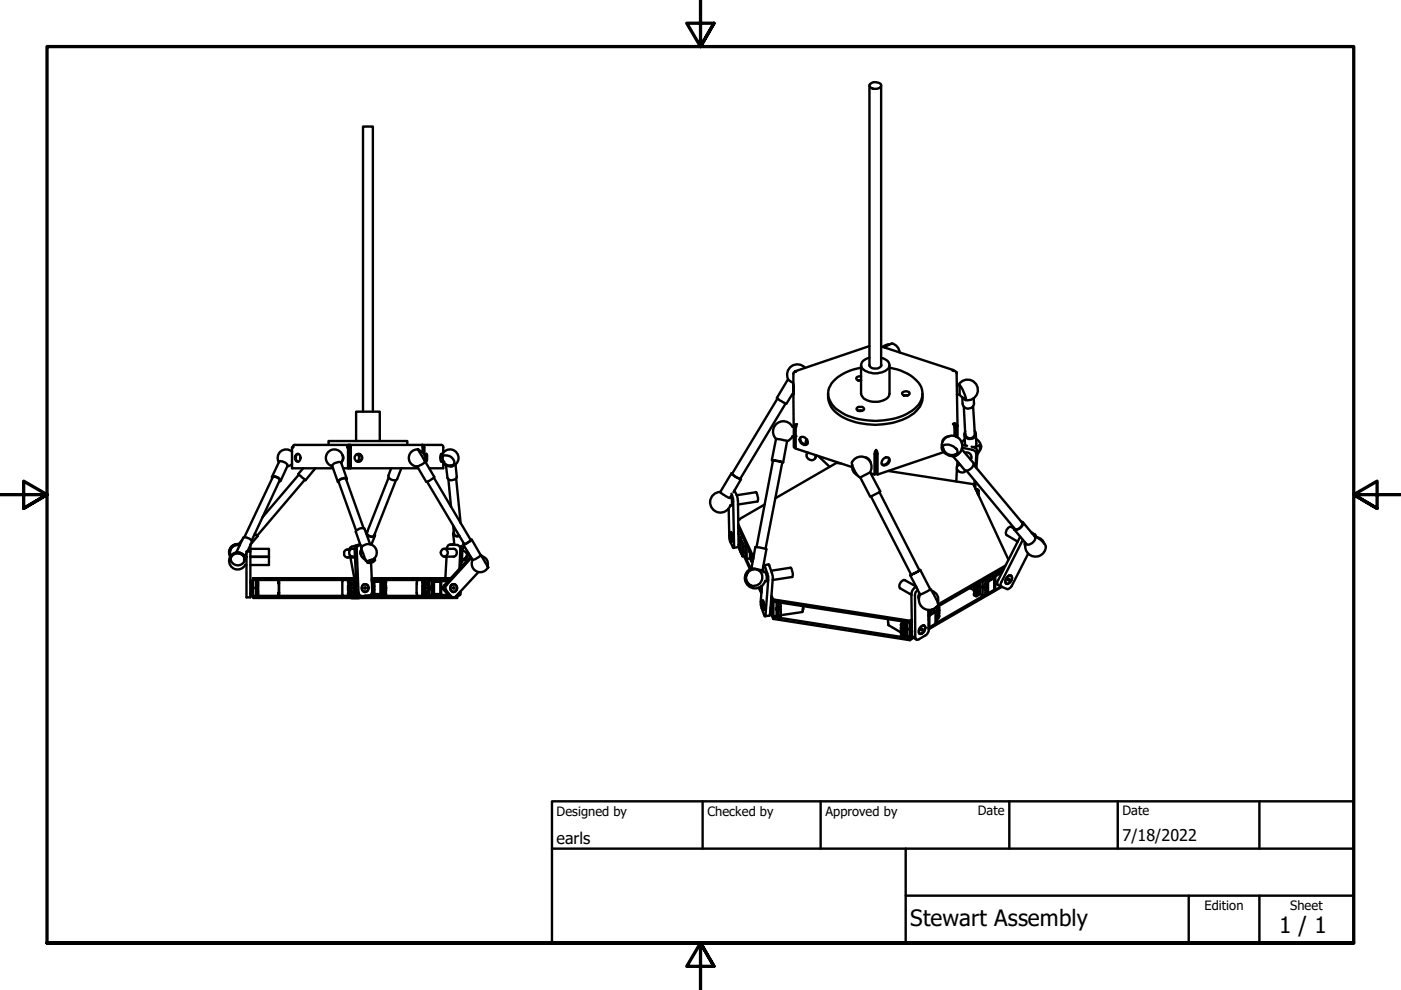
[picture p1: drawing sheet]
<svg xmlns="http://www.w3.org/2000/svg" width="297mm" height="210mm" viewBox="0 0 297 210" stroke-linecap="round" stroke-linejoin="round" font-family="sans-serif">
<defs><g id="words">
<g font-size="4.8">
<text x="193" y="196.3">Stewart Assembly</text>
<text x="271.2" y="197.8">1 / 1</text>
</g>
<g font-size="3.4">
<text x="118" y="178.9">earls</text>
<text x="238" y="178.3">7/18/2022</text>
</g>
<g font-size="2.7">
<text x="118" y="173">Designed by</text>
<text x="150" y="173">Checked by</text>
<text x="175" y="173">Approved by</text>
<text x="207.3" y="172.9">Date</text>
<text x="238" y="172.9">Date</text>
<text x="255.4" y="193">Edition</text>
<text x="273.6" y="193">Sheet</text>
</g>
</g></defs>
<!-- layer: Visible (ISO) -->
<g fill="none" stroke="#000" stroke-width=".51">
<path d="M184.3 18.1v59.5M184.5 17.8a1.68 1.68 0 0 1 2.3 .2 1.14 1.14 0 0 1-1.5 .8l-.8-.3a.46 .46 0 0 1 0-.7zM186.8 18.1v59.5M168.5 78.8v-.1l.3 .1-.6 .3 .1 11.4M170.7 78a2.19 2.19 0 0 0-2.9-.4 2.19 2.19 0 0 0-.7 2.8M182.6 77.4v6.1a2.7 2.7 0 0 0 3 1.7 2.68 2.68 0 0 0 3-1.7v-6.1M182.6 77.9a9.3 9.3 0 0 0-6.6 3.9 3.9 3.9 0 0 0 1.9 5.3 14.8 14.8 0 0 0 16-.4 4 4 0 0 0-.4-6.7l-1.1-.8-1.4-.6-2.4-.7M182.6 79.8a.62 .62 0 0 0-.7 0 .62 .62 0 0 0-.3 .6l.5 .3h.5M184.3 77.3a1.33 1.33 0 0 0 2.1 .6 .48 .48 0 0 0 .4-.6M184.3 75.9a1.67 1.67 0 0 0-1.6 2 4.1 4.1 0 0 0 5.8 0 1.49 1.49 0 0 0-1.2-1.9l-.5-.1M184.3 73.4l-15.7 5.3M186.8 73.4l15.3 5.1"/>
<path d="M188.6 73l-.8 .1-.6 .5M189.2 72.8a2.19 2.19 0 0 1 1.5 1.9M189.2 72.9h-.3l-1.3 .8M201.9 78.5h.2l.1 .1zM202.2 78.6l.4 .1 .2 .4M202.8 78.9v.2M202.8 79.1l.2 11.2-.1-.3-.5-.2M61.9 98.4l-1 .5M61.9 95.8a1.81 1.81 0 0 0-2.4-.1 1.81 1.81 0 0 0-.4 2.3M62.3 94.4l-.2 .4M62.8 96.4a.59 .59 0 0 1 .7 0 .59 .59 0 0 1 .2 .7 .6 .6 0 0 1-.5 .8 .6 .6 0 0 1-.7-.7v-.5zM63.2 96.2a.98 .98 0 0 0 0 1.7"/>
<path d="M64.3 99.3l-1.1 1.3 1.6 1.2 2.1-2.5M69.7 94.3v-.8h16.7v.8M72.3 98.2a1.81 1.81 0 0 0-.5-2.7 1.81 1.81 0 0 0-2.6 .9 1.81 1.81 0 0 0 1.3 2.5M72.6 96.4l.2 .7-.2 .6M72.8 99.3h1M74 94.6v-.3h-.1l-.3 .4v.1h.4v4.5M74 94.6l-.2 .1v4.6h.2M74 99.3h.3M74 94.6h.2M74 97.9h.3M74 96.2h.3M74.2 94.3l.2 .2v4.8z"/>
<path d="M74.4 99.3h14.2M75.5 93.5v-6.2h5v6.2M75.7 96.3a.87 .87 0 0 1 0 1.5M75.9 96.2a.83 .83 0 0 1 .8 .9 .83 .83 0 0 1-.8 .8M77 87.3v-60.5h2.1v60.5M82.9 99.3l-.5 1.5a1.15 1.15 0 0 0 1.8 .8l.9-2.3M88.6 95.3a1.81 1.81 0 0 0-1.9 1.7 1.81 1.81 0 0 0 1.7 1.9M88.7 95.5a1.62 1.62 0 0 1 1.3 2.2M88.8 95.5l-.2-.3 1.6 2.6-.2-.2M89.6 95.9v-1.4l-.1-.2 .2 .1 .3 .4v1.6M89.6 94.6l.1 .1v1.3M90.1 97.8l-.6 .7-1 .4"/>
<path d="M90.2 97.9l1.9 3.2-1.1 .9-.6 .1-1.9-3.2M90.2 96.4l.2 .5-.2 .9M90.3 96.2h.1l.2 .5a1.19 1.19 0 0 1-.2 1.2l-.2-.3zM93.6 97.2a1.35 1.35 0 0 1 2.3 0 .96 .96 0 0 1 .3 1.3 .96 .96 0 0 1-1.3 .3l-.6-.3-.6-.7M93.7 96.4a1.81 1.81 0 0 1 3.2-.4 1.81 1.81 0 0 1-1.3 2.9M93.8 96.2a.71 .71 0 0 0-.5 1.1l.2 .6h.3M93.9 96.7a1.6 1.6 0 0 0 .6 1.7 1.6 1.6 0 0 0 1.8 0M94 95.9v-1.2l-.3-.4h-31.3l-.2 .5h-.3v4.5h8.7M94 98.2v1.1h-3M96.3 98.4l-.4 .3h-.5M96.6 98.5l.2 2.6a1.1 1.1 0 0 1-.9 .7 1.1 1.1 0 0 1-1-.5l-.3-2.6M163.6 97.6l.9-4.5h.8l1.6 .4-.8 4.5"/>
<path d="M163.8 97.7l-.1-.1 2.4 .5-2.2-.5-3.5 18.4M164.8 84.5l-9.6 16M165.9 98l-3.6 18.4M166.6 85.6l-9.7 16M168.2 81.6v2zM168.2 81.3l-1.1-.9-2.4 4 .6 .5 1.5 .7 1.4-2.4M168.3 92.5v-2h-.3a2.2 2.2 0 0 0-3.2-.7 2.2 2.2 0 0 0-.2 3.3M168.3 92.5h-.3l-.4 .6-.7 .4M168.3 92.5v2.3M168.7 90.7l.3-.7h-.4l-.3 .4v4.4h.4M168.8 90.2l-.1 .1v4.8l12 3.9M169.7 92.8a1.04 1.04 0 0 1 1.2 .2 1.04 1.04 0 0 1 .2 1.2 1.06 1.06 0 0 1-1.2-.2 1.06 1.06 0 0 1-.2-1.2z"/>
<path d="M169.7 92.7a1.09 1.09 0 0 0 .3 1.2 1.09 1.09 0 0 0 1.2 .2M171.1 93.2l-.2 .3M171.1 93.3l-.3 .5 .1 .4M171.2 96l-.1 .3M171.3 96a.9 .9 0 0 0-.2 1 .9 .9 0 0 0 .9 .6l.7-.3a.61 .61 0 0 0 .1-.8M173.1 96.6l-.3 .5M173.5 96.7l2.4 2.3M175.6 83.5a5.2 5.2 0 0 0 3.5 5.2 15.4 15.4 0 0 0 14.7-1.1 4.4 4.4 0 0 0 1.8-4.1M178.3 98.3l-.9-.2-13 7.5M180.7 98a2.19 2.19 0 0 1 3-.9 2.19 2.19 0 0 1 .8 3M180.7 98a4.8 4.8 0 0 0 1.5 3.1M180.7 98.6a1.94 1.94 0 0 0 1.1 2.2"/>
<path d="M181.7 86.5a.95 .95 0 0 1 1.5 .3 .89 .89 0 0 1-.9 .4 .89 .89 0 0 1-.7-.6zM182.1 87.1h.7M182.6 80.6l-.7 .1M183.5 97l.6 .3 .5 .7M185.6 99.4l.3 .1M185.7 95.4l-.3 .8v4.4l.2-.1v-4.6l.1-.2M185.7 95.4l.4 .6v4.6l-.2-.1v-4.6l-.2-.2M185.7 95.4v.3M185.9 97.1l-.3 .3M187.3 97.3a.74 .74 0 0 1 1.2-.2 .74 .74 0 0 1-.2 1.2 .79 .79 0 0 1-.7 .4 .79 .79 0 0 1-.7-.5zM188.3 99.9l18.1 2.8 7.4 16M188.4 97.1a1.12 1.12 0 0 1-1.4 1.4"/>
<path d="M191.3 83.2a.92 .92 0 0 1 1.5 .3 .95 .95 0 0 1-1.5-.2zM191.6 83.9h.8M199.8 95.3a2.2 2.2 0 0 1 1.3-2.8 2.2 2.2 0 0 1 2.8 1.3 2.2 2.2 0 0 1-1.2 2.8M199.8 94.6l.2 .7M199.8 94.6a2.22 2.22 0 0 1 3.3 1.4v.2a1.46 1.46 0 0 1-2.2 .2 1.38 1.38 0 0 1-1.1-1.8zM199.9 94.5a1.94 1.94 0 0 0 1.1 1.8 1.94 1.94 0 0 0 2.1-.3l-.2 .2M200.1 95.9l-14 4.7M201.2 92.5a1.42 1.42 0 0 0-1.4 1.2M202.4 89.8l-.3 .1 .3 .6v1.9M202.4 90l.2 .1 .1 .2M202.4 89.8v.2M202.4 90l-.2 .1"/>
<path d="M202.6 90.1v2.5M202.7 90.5v2zM202.7 90.3h.3v.2h-.3zM202.7 90.5v2.1M202.7 96.6h-.2M202.9 81.7h.6v2h-.6M202.9 99.5l-.1 2.6M203 97.8l-.1 1M203 90.5v2.2M203.1 96.1l-.7 .3M203.2 81.7v-.1a2.16 2.16 0 0 1 1.1 1.6l.5 1.5-.1 .1-.4-.4M203.2 81.6a2.19 2.19 0 0 1 3.9 .2 2.19 2.19 0 0 1-2.4 3"/>
<path d="M203.3 98.1l-.4 .8M203.5 83.7a1.94 1.94 0 0 0 1.3 .9M203.5 81.7h.1M203.6 98.5a.78 .78 0 0 0-.8 .7 .78 .78 0 0 0 .6 .8l.8 .2 .5-.4M203.9 95.2l2.5 2.9a1.49 1.49 0 0 1-1.9 1.6l-2.4-3M204 94.9l2.3 .5 .5 .3 .2 .6-.2 2.7M204 94.4l1 .1M204 84.2l.1 1.4a1.22 1.22 0 0 0 1.3 1 1.22 1.22 0 0 0 1.1-1.1l-.1-1.1M204.3 86.2l.4 6M204.5 92.1l.2 2.4M204.5 93.2l-.6 .7M204.5 96a1.02 1.02 0 0 1 1.2 .3 1.02 1.02 0 0 1 .1 1.1"/>
<path d="M204.9 99.8l10.3 12.4M206 94.7l.8 .3 .5 .7-.3 3.6M206.3 86.1l.4 6M206.4 98.5l10.4 12.4M206.6 91.3a1.17 1.17 0 0 1-.6 1.8 1.17 1.17 0 0 1-1.5-1.1l.2-.5M206.7 91.9a1.02 1.02 0 0 1-1 1.1 1.02 1.02 0 0 1-1-1M206.7 94.9l1-.5 .3 .1v.3l-.3 .7M206.9 92l.1 2.3-.4 .5M206.9 93l.6 .6 .5 1.1M207.7 94.4a1.94 1.94 0 0 1-.5 1.9M207.8 94.4v.2M49.1 118a1.62 1.62 0 0 1 2.7 .1"/>
<path d="M49.1 117.7a1.52 1.52 0 0 1 1.9-.4 1.52 1.52 0 0 1 .8 1.7 1.49 1.49 0 0 1-2 .7 1.49 1.49 0 0 1-.7-2zM50.4 117.1h.2a1.77 1.77 0 0 1 1.4 1h.3M50.4 117.1a1.81 1.81 0 0 0-1.6 2.8 1.81 1.81 0 0 0 3.2-.1M50.6 115.4a1.81 1.81 0 0 0-1.7 .7 1.81 1.81 0 0 0-.1 1.9M50.7 117.3l.7 .4M50.7 115.6a1.62 1.62 0 0 0-1.8 2.1M50.8 115.6a1.59 1.59 0 0 0-1.7 .5 1.59 1.59 0 0 0-.2 1.7M50.9 115.6a1.55 1.55 0 0 0-1.9 .4 1.55 1.55 0 0 0-.1 1.9M51.4 114.5l-.8 .9 .3 .1M51.8 118.1v.9M51.8 118.2a1.54 1.54 0 0 0-1.5-.9 1.54 1.54 0 0 0-1.4 1.2M52 118h.3"/>
<path d="M52 119.8h.3M52.3 116.9h.8v9.8h-.8zM52.3 117.3l-.4 .7M52.5 116.9l.9-2a1.47 1.47 0 0 0-1.8-.9l-1.5 3.1M53.1 116.4h3.9v1.6h-3.9M53.1 118.1h3.9v1.7h-3.9M54.6 113.7l-1.5 1.8v1.4M57.7 101.1l1.5-3.2a1.63 1.63 0 0 1 1.8 .8l-1.5 3.3M57.7 101.4v-.3a1.31 1.31 0 0 1 1.7 .7l.1 .1-.3 .2M57.8 101.2a1.16 1.16 0 0 1 1.5 .8M57.8 101.1l-6 12.8M59.3 101.8l-6 12.9"/>
<path d="M63.4 100.6l-7.8 9.1M64.6 101.7l-10.1 11.9-.5-.4 .6 .5-.1-.1M71.8 102.1l3.7 10.4M73.3 101.5l3.8 10.5M73.4 101.6a1.21 1.21 0 0 0-1.6 .5M73.4 101.7l.1-.2a1.5 1.5 0 0 0-1.9 .7l.3 .1M73.5 101.5l-1.2-3.4a1.72 1.72 0 0 0-1.9 .7l1.2 3.3M73.7 118.2h1.6M73.7 116.5h.6M74.1 116.7a.78 .78 0 0 0-1.1 .2 .78 .78 0 0 0 .2 1.1l.4 .2 .4-.1 .2-.3M74.3 118.2l.8 4.4M75.2 116.4a.86 .86 0 0 0-1.2 .5 .86 .86 0 0 0 .7 1.1h.6"/>
<path d="M75.6 115.6l-1.2 .4-.4 .5M76 115.5h.3M76.3 115.5l-.5 .3-.2 .6 .4 9.2 .1 .4 .7 .4M76.4 115.5h-.5l-.5 .3-.2 .6 .4 9.4 .3 .5 .9 .1M76.5 116.7l-.1 .2 .1 .7M76.7 116.4a1.62 1.62 0 0 0 .8 2.3M76.7 115.9a1.83 1.83 0 0 1 2.6-.1 1.83 1.83 0 0 1 .1 2.6M76.8 115.9l-.1 .1a3.3 3.3 0 0 0 .5 2l.4 1M77.6 118.9l.2 .1M77.7 112.9h-.1M77.7 113.2a1.11 1.11 0 0 0 1.8 .3v-.3M77.8 118.9l.1 .4"/>
<path d="M77.9 112.8a.87 .87 0 0 0 .5 .9 .87 .87 0 0 0 1-.3M77.9 112.6l-.2 .4M78 119l.2-.1a1.07 1.07 0 0 1 1.3-.2 1.31 1.31 0 0 1-1.6 .5zM78.2 119a.97 .97 0 0 1 1-.2 .81 .81 0 0 1-1 .4zM78.5 115.4l-1.2-3.3a1.46 1.46 0 0 0-1.9 .6l1.2 3.3M78.7 119.3l.2 6.1-.2 .6-.3 .3-1.6 .1M79.4 118.3l.1 .4M79.5 113.6l-.8 1.9M82.4 101.2l-4.6 11.7M83.9 101.8l-4.6 11.8M92 101.3l7.8 13.2-.9 .7-.5 .2-7.8-13.3M94.2 116.4h1.9a.84 .84 0 0 1 .7 .8 .84 .84 0 0 1-.7 .8h-1.9"/>
<path d="M94.7 118l-.3 4.6M94.7 116.4l.2-.5 .4-.4h1.7l.5 .4 .1 .5-.2 4.2M95.1 101.6l.5 5.9M96.1 113.2l.2 2.3h-.9M96.1 111.4l.2 1.9M96.2 112.8a.67 .67 0 0 0 .1 .8 .67 .67 0 0 0 .9 .1h.2M96.3 113.1a.72 .72 0 0 0 1 .5M96.7 101.4l1 9.5M97.8 115.7l.2 .7M97.9 119.9v.2M98 116.7a1.06 1.06 0 0 1 1 .8 1.06 1.06 0 0 1-.4 1.2M98 116.4l-.1 2.7"/>
<path d="M98 118.9l-.1 .1M98.2 115.5l2 3.2M98.3 115.2v.2M98.4 115.6v.4l-.4 .4M98.6 118.7a.87 .87 0 0 0-.7 1.3M98.6 118.7h.5M99 117.7a1.62 1.62 0 0 1-1.1 1M99.1 117.6l-.2 .5-.8 .6M99.3 117.2a1.81 1.81 0 0 1-.8 1.4M99.8 118l-5.7 6.2v.8l1.1 1.4 .4 .3h.5M99.8 114.5h.2l-1.3 .9-.4 .1 .1-.2M99.9 118.3l-5.3 5.9-.2 .6 .2 .4 1.2 1.3 .1 .2 .6-.1 4.9-5.3"/>
<path d="M100 114.4l1.9 3.3-1.1 .8-.6 .2M100.2 118.7a1.81 1.81 0 0 0 .8 2.4 1.81 1.81 0 0 0 2.5-.8M101.9 117.7h.1M102.1 117.9a1.62 1.62 0 0 1 1.2 2.2l.2 .2-1.5-2.6 .2 .3M152.7 104.3a2.19 2.19 0 0 0-2.1 2 2.19 2.19 0 0 0 1.8 2.4 2.19 2.19 0 0 0 2.5-1.6M154.9 112.9l.1-.1 .3 .7 .1 .8-.1 .5a2.07 2.07 0 0 1-.4-1.8zM154.9 112.8l.1 .1a2.71 2.71 0 0 1 .3 1.9 2.96 2.96 0 0 1-.4-2zM154.9 105.3l.3 .8v1l-.3 .1M154.9 112.8h.1M155 105.2l-.2 .2M155.1 113.6v.4zM155.1 104.7l.3 1.1 .2 9.9-.1 .5-.9-2.1-.1-6.2"/>
<path d="M155.1 100.4l-2.4 3.9 .7 .6 1.3 .7M155.3 100.5l.6 .6 1.1 .4M155.3 100.4h-.2l.8 .7 1.2 .5-.1-.2M155.3 114.8h.1M155.7 104l.5 1 .3 1.2 .1 9.7-1.1 .3M156.2 105l4.1-.6 .2 .4a1.83 1.83 0 0 1 .1 1.5l-4.1 .7M156.5 113.1l.5 1-.1-.1M156.5 111.7l.2 .2M156.5 111.8v.1M156.5 111.2l3.3 6.9M156.5 115.9l.4 .7M156.7 111.9l.1 .6"/>
<path d="M156.7 111.9h.1M156.8 112.5l1.3 2.5v.9l-.5 .1M156.8 112.5l-.3 .1M156.9 114l.6 1.2v2.8l-.7-1.4zM156.9 114.2l.5 1v2.6l-.5-1.1zM157 114.2v2.6M157.1 101.6l-1.6 2.8M157.6 116v1.2M157.7 117.9l1.3 2.8M158.1 115.9l.1 .5-.1 .7M158.1 117.1v.8l-.7 .1M158.1 117.1l-.5 .1"/>
<path d="M158.9 116.8h.1M158.9 116.8l.5 1M158.9 116.8l.2 .4M159 117.3v1.1M159 118.4l.3 .6M159 118.4l-.8 .1M159.3 118.6v.4M159.3 119h.3M159.4 118.3l-.3-.5 .2 .8M159.4 117.7v.6M159.4 118.7h.2M159.6 118.2l-.2 .1"/>
<path d="M159.7 118.4l-3.2-6.8 1.7 3.7v3.2l-.3-.6 1.3 2.7M159.7 118.5l-.4 .1M160.1 116l2.4 .4-.8 4.5-2.4-.4zM162 119.9l1.1-.2 .8 3-.6 7.6-.2 .2-.9 .2M162.1 107l-5.6 3.2M182.2 101.2h.2M182.4 101.2l2.1-1.1 2.1 4.1-1.6 .9-.5 .2zM184.7 100.4l.7 .2M184.7 105.3l8.5 16.5M186.4 104.3l8.5 16.6-1.9 1.1 2.1-1.2-.2 .1M206.6 102v1.1M206.8 103.7l.7 .2v.4l-.2 .3v-.5l-.3-.1"/>
<path d="M206.9 102.2l-.1 1.3M207.3 104.6h.1M207.3 104.7h.2l-.1 .2M207.5 104.7v.4M213.2 119.9l-14.3 8.2M214.9 112l-.5-.3a1.15 1.15 0 0 0-1.2 1.3l.2 .4 2.4 1.4M216.3 113.8l-4.8 9.4v.7l.8 .5M216.5 110.6l.4 .1a1.51 1.51 0 0 1-1.6 1.7h-.2l-.2-.5M216.7 110.8a1.23 1.23 0 0 1-1.4 1.4l-.2-.1M216.9 114.5l-4.7 9.1v.5l.2 .3M216.9 110.7l2.6 3.1a1.49 1.49 0 0 1-1.9 1.6l-2.6-3.2M217.3 115l.1 .7"/>
<path d="M218 117.4l-3.6 7-.8 .5-1.2-.5M218.7 112.9l.8 .5M218.9 113.1l.5 .2 .2 .5M219.3 113.7l.8 .4a3.5 3.5 0 0 1 1.6 1.9 2.19 2.19 0 0 1-2.5 2 2.19 2.19 0 0 1-1.7-2.8M219.8 113.9a1.94 1.94 0 0 1 1.6 1.4M53.1 123.6h.1M53.1 125.8h.1M53.1 125.8l.1 .3M53.2 123.2l-.1 .4M53.6 123.1v3.2M53.7 126.3h21.6v.5h-21.6zM53.7 122.6h21.6v.4h-21.6z"/>
<path d="M53.7 123v3.3M53.7 123.1h-.5v3.2h.5M54.3 125.7h.4v.5h-.4zM54.3 124.1h.4v1.2h-.4v.4M54.3 124.6v.7M54.3 123.6h.4v.5M54.3 124.6h-.1l.1 .1M54.7 123.6v-.5h-.4v1.5M54.7 125.3v.4M59 123v.7h.1l-.1 2.6M59.1 123l.1 2.7M59.1 125.7h.1"/>
<path d="M59.1 123.7h.1M59.2 125.7l-.1 .6M72.8 123l-.2 .2v2.9l.2 .2M74 124.7v.6h.1a.32 .32 0 0 1 .5 0 .32 .32 0 0 1 0 .4 .32 .32 0 0 1-.5 0h-.1v.4l.2 .1M74 123.6a.38 .38 0 0 1 .5-.1 .38 .38 0 0 1 .1 .5 .38 .38 0 0 1-.4 .2l-.4-.1v1.2h.2M74 124.1v.6M74 124.6h1.1v.1h-1.1M74.2 123.1l-.2 .2v.3h-.2l.1-.5h1.1v1.5M74.2 123.5l.3 .4-.3 .3M74.2 125.1l.3 .4-.3 .3M74.5 126.8h1.6M75 124.7v1.5h-1.1l-.1-.5h.2"/>
<path d="M75.3 123h.2l-.2 .1v3.1l.2 .1M75.3 126.3h.8M75.3 122.6h.2M75.4 126.1l.1 .2h.4M75.4 126.1l.2 .2M75.5 123.1l-.1 .1v2.9M75.6 124l-.2 .7 .2 .8M76.9 124.1a.77 .77 0 0 1 1.2 .4 .77 .77 0 0 1-.9 .9h-.2l-.3-.6zM77 124a.78 .78 0 0 1 1.2 .7 .78 .78 0 0 1-1.3 .6l-.2-.7zM77.3 125.5h.1M77.3 123.9h.1M77.3 126.3h17.8"/>
<path d="M77.4 124.5l.2 .2-.1 .1-.2-.1zM78.6 126.1h.8M78.8 123h16.4M78.8 122.6h16.8M78.8 123.2h.6M79.2 125.9l.2 .2M79.2 124.3a.35 .35 0 0 0-.3 .4 .35 .35 0 0 0 .3 .3M79.2 124.3a.37 .37 0 0 0-.3 .4 .37 .37 0 0 0 .3 .3M79.2 123.4v.9M79.2 125v.9M79.4 123.2l-.2 .2M79.4 123.2h1.3l.1 .2v2.6l-.1 .1h-1.3"/>
<path d="M79.4 123.4h1.3v2.6h-1.3zM80.8 124.1l.3 .3v.5l-.3 .4M81 123l.2 .2v3l-.2 .1M81.2 124l.1 .2 .5-.1M81.2 123.1h.5l.1 .5M81.2 125.6l.3 .3 .3-.2M81.2 124.6h.7M81.2 124.7h.7M81.4 123.5l.4 .1M81.8 124.1l.1 .5M81.8 123.6l-.5-.1-.1 .2M81.8 125.7l.1 .4-.2 .1h-.5"/>
<path d="M81.8 125.3l-.3-.2-.3 .3M81.8 124.1l-.4 .1M81.8 125.7l-.4 .1M81.9 124.6v.7h-.4l-.1-.2M88.6 123l-.2 .2-.1 .5v2l.1 .5 .2 .1M89.7 124.7v.6h.2a.32 .32 0 0 1 .4 0 .32 .32 0 0 1 0 .4 .32 .32 0 0 1-.4 0h-.2v.4l.3 .1M89.7 123.6h-.2l.2-.5h1v1.5M89.7 124.6h1.1v.1h-1.1M89.7 124.1v.6M90 123.1l-.3 .2v.3a.38 .38 0 0 1 .5-.1 .38 .38 0 0 1 .2 .5 .38 .38 0 0 1-.5 .2l-.4-.1v1.2h.2M90 125.1l.2 .4-.2 .3M90 123.5l.2 .4-.2 .3"/>
<path d="M90.7 124.7v1.5h-1l-.2-.5h.2M91.2 123l-.1 .2v3l.1 .1M91.6 124.1l-.2 .3v.6l.2 .3M91.6 124.1h.2v1.2M91.8 125.3h-.2v.7l.2 .1h3.2M91.8 124.1l-.2 .5 .2 .7M92 123.4h1.4v2.6l-1.4-.1zM92.1 123.2l-.2 .2v2.6l.2 .1M93.3 123.2h-1.5l-.2 .2v.7M93.3 123.2l.2 .2v.9a.35 .35 0 0 1 .4 .4 .35 .35 0 0 1-.4 .3v1l-.2 .1M95.1 123.2h-1.8M95.6 124.1a.77 .77 0 0 1 1.3 .5 .77 .77 0 0 1-1.1 .8 1.01 1.01 0 0 1-.2-1.3z"/>
<path d="M95.8 123.9a.79 .79 0 0 1 1.1 .8 .79 .79 0 0 1-1.1 .7 .89 .89 0 0 1 0-1.5zM96 125.5h.2M96 123.9h.2M96.1 124.5l.2 .2-.1 .1-.2-.1zM97 126.1l-.2 .2h.2v.5h-21.7M97.3 126.2l-.3 .2M97.3 125.7h.3v.4l-.7 .1M97.6 125.4l-.1 .3-.3 .2M158.6 121.4l-.4 .7M159.3 120.5a2.19 2.19 0 0 0-.6 3.7 2.19 2.19 0 0 0 3.5-1.1M160.7 120.8a1.81 1.81 0 0 0-2.4 1 1.81 1.81 0 0 0 .9 2.3M160.8 124.6l.6 1.2"/>
<path d="M161 124.6l.4 .8M161.4 124.4v1.2M161.5 124.7v-.4v.6M161.6 127.4h.1a2.69 2.69 0 0 1 .3 1.9 2.32 2.32 0 0 1-.4-1.9zM161.6 127.4l.3 .1 .2 .8-.1 1a2.32 2.32 0 0 1-.4-1.9zM161.6 121l.4 .4M161.7 127.3v.1M161.8 128.1l.1 .4zM161.8 121.1l.1-1 .2-.2 .8 2.4-.7 8.4-.1-.2-.8-2.3 .2-4M161.9 121.3h.4l.3 .9v1h-.4M163.4 128.7l-.1 1.3M163.4 130l.6 1.2"/>
<path d="M163.5 127l.3 1.2a2.44 2.44 0 0 1-.2 1.8h-.3M163.5 126.8l.3 .7v3.1l-.3-.6M163.5 121l4.1-.6 .3 .5a1.71 1.71 0 0 1 .1 1.4l-4.2 .7M163.6 126.3l.4 .8M163.8 127.4l.2 .4-.1 2.9-.1-.1M163.8 130.6l.2 .2M164 131.2l28.9 4.5v-.4M164 127.1l28.9 4.5v.4l-28.9-4.5zM164 127.5l-.5-.8 .4 .8-.1 3.1M164 130.8l.8 .2M164 130.8v.4M164.5 129l.5 .7v.8"/>
<path d="M164.7 128.9l.3 .8v-.6M164.7 127.7v1.2M164.7 129.4a2.26 2.26 0 0 0 .3 1.8v-.4h.5v.2M164.7 128.9l-.2 .3 .5 .7M164.7 130.6l-.8 .1M164.7 127.7l.3 .6v.5l-.2-.5v.8h.2M165 129.1h.5M165 129.2l.5-.1v1.2l-.5 .2-.2-.6v.4l.2 .5M165.3 130.4l.1 .3M165.3 128.7l.1 .4M165.3 127.7l.2 1-.5 .1M165.5 131l-.5 .2"/>
<path d="M165.5 130.8h-.5M165.5 131l25.5 4M170.2 128.5l-.1 1.3-4.7 .7M170.3 128.5l-.1 .7M188.3 131.3v1.2l2.7 1.6M191 133.1l.1-.1 .4 .3zM191 133.1v1.2l.4 .2M191 134.7l.1 .4 .4 .3M191.4 134v.5l.4-.4a.43 .43 0 0 1 .2 .5 .43 .43 0 0 1-.5 .2M191.4 132.9l.5-.4a.45 .45 0 0 1 .1 .6 .45 .45 0 0 1-.5 .2M191.4 133.3v.7M191.5 134.8v.6l.9-.6"/>
<path d="M191.5 134.8l-.5-.1 .4 .2M191.5 134.3l.1 .1M191.6 131.8l-.5 .3-.1 .3v.3l.4 .2 .1-.6 .7-.4M191.7 132.6l-.2 .4-.3 .1M191.7 134.1l-.1 .4-.4 .2M191.9 135.2l1 .1M192.3 133.6l.1 1.2M192.3 131.9v1.4l.2 .2-1.1 .5M192.3 133.3l-.9 .5 1.1-.5M192.4 134.8l.6 .4M192.9 132l.5-.3-.5 .5v3l.5-.2M193 122l1.5 2.9"/>
<path d="M193.4 131.9l-.4 .2v3M193.4 132.4a1.74 1.74 0 0 0 0 2.1M193.4 131.9l-.4 .3v2.9l.4-.1M193.4 131.4l-.5 .2M193.4 133.7v.3M193.4 135l-.5 .3M193.7 135.2l-.8 .5M194.2 124.4l-.6 .5-.4 .9 .2 8.9 .1 .4 .8 .5M194.2 124.4l-2.3-1.4a1.14 1.14 0 0 0-1 1.7l2.4 1.4M194.6 125.1l-.5 .5-.1 .4 .1 9.2 .1 .3a.39 .39 0 0 0 .6 0l1.6-.9 .4-.6v-4.7M194.9 134.3h.1M194.9 125.8l-.2 .7 .1 .5"/>
<path d="M195.1 120.9l2.1 4M195.3 132.9l.5-.3a.98 .98 0 0 1-.3 1.7l-.2 .1a.72 .72 0 0 1-.5-.6 .72 .72 0 0 1 .3-.7zM195.3 132.9a.5 .5 0 0 1 .6-.3 .5 .5 0 0 1 .3 .7 .92 .92 0 0 1-1.4 .9v-.6zM195.9 132.6h.1M196.8 130.3l.3-.1-.3 .3M196.9 131.5l.1-1.1 1.5-.8 .1 2.6-.2 .2-1.4 .8-.1-1M196.9 133.1v.2M197.1 130.5l1.3-.7v2.4l-1.2 .8-.2-.1zM197.2 124.9l-1.9 1.1h-.2l-.4-.7M197.2 125h.1M197.3 124.9l1.1 2.1a1.22 1.22 0 0 1-.4 2.1 2.19 2.19 0 0 1-2.6-.5 2.19 2.19 0 0 1-.3-2.6M197.5 125.3a1.94 1.94 0 0 1 1.3 2.5"/>
<path d="M197.8 129.2l-1 .5M198.3 132.3l-1.2 .7M198.4 129.8l-.1 2.5M198.5 129.6l-.6-.3-1.1 .6M198.6 130.3l.2 .2-.2 .9M198.6 128.7v.1M198.6 128.7h.1M198.7 130.4v-1.6h-.3l14.5-8.3-4.4 2.5-.2 .2v3l.2 .1 .7-.4-10.6 6.2M198.7 131l-.1 1M198.7 130.3l.4 .2M198.7 129.6l.4-.3v.8h-.2M198.7 130.3l.3 .2"/>
<path d="M198.7 128.7l.3 .2M198.8 128.6l.3 .2M199 128.9l.1-.1v.5l-.4 .3M199 128.9l-.3 .4M199 130.5h.1v.4l-.4 .3M199 130.5l-.2 .3M199 130.1h-.3M199.1 129.5l-.4 .4M205.6 124.7l.9 .4M206.5 125.8l.3 .2M206.6 124.1l.3 .2M206.8 125.1v.5l.5-.4a.43 .43 0 0 1 .2 .5 .43 .43 0 0 1-.5 .3h-.1"/>
<path d="M206.8 124.4l-.3-.2v1.2l.3 .2M206.9 126h-.1l.1 .4 .9-.4M206.9 126l-.4-.2v.4l.4 .2M206.9 124.3l-.1 .1M207 125.4l.1 .1M207.1 123.8l-.2 .3-.3 .1M207.1 125.3l-.2 .4-.3 .1M207.5 123.6a.47 .47 0 0 1-.1 .5 .47 .47 0 0 1-.5 .2M207.8 123.4l.1 1.2-1.1 .5M207.8 124.6v1.4M207.8 124.3l-1 .6v-.5M207.8 126l.6 .3"/>
<path d="M207.9 124.4l-1.1 .5v.2M208.9 123.8l-.2 .4v.5l.1 .3 .4 .2M208.9 125.1v.6l.5 .3M208.9 123.8l.4 .2v1.2l-.3-.3 .3-.9M209.5 123.2l1.4-.8 .1 1h.2l.1 .3-.3 .4-.1 1-1.5 .9v-2.6zM210.8 125.1l-1.3 .7M210.8 125v-2.4l-1.3 .7v2.5l1.3-.7M210.8 125v.1M210.8 122.5v2.5M211 123.4h.2M212.2 121.1l-3.1 1.7-.2 .3v.7M212.2 121.1l.3 .2"/>
<path d="M212.3 124.4l-1.4 .7M212.4 121.4l-1.7 1h.2M212.4 124.4l-15.5 9M212.8 120.6l-.6 .5M213.3 123.7h.1M213.5 122.5l.2-.2a.5 .5 0 0 1 .7-.2 .5 .5 0 0 1 .1 .7 .87 .87 0 0 1-1.3 .8v-.4zM213.7 122.1a.52 .52 0 0 1 .8 0 .52 .52 0 0 1 0 .7 .96 .96 0 0 1-1.3 .9v-.9zM213.8 122.8l.2-.1-.2 .4zM214.2 122h.2"/>
<circle cx="76" cy="97" r=".82"/>
<circle cx="94.3" cy="117.2" r=".78"/>
<circle cx="159.9" cy="122.4" r="1.79"/>
<circle cx="195.5" cy="133.5" r=".18"/>
</g>
<g fill="#000">
<circle cx="94" cy="97.9" r=".25"/>
<circle cx="168.7" cy="92.5" r=".25"/>
<circle cx="168.7" cy="90.5" r=".25"/>
<circle cx="201.1" cy="92.5" r=".25"/>
<circle cx="156.6" cy="110.1" r=".25"/>
<circle cx="156.8" cy="115" r=".25"/>
<circle cx="157.4" cy="117.8" r=".25"/>
<circle cx="79.2" cy="124.3" r=".25"/>
<circle cx="79.2" cy="125" r=".25"/>
<circle cx="95" cy="126.1" r=".25"/>
<circle cx="162" cy="129.3" r=".25"/>
<circle cx="192.3" cy="131.9" r=".25"/>
<circle cx="193" cy="135.1" r=".25"/>
<circle cx="196.9" cy="133.1" r=".25"/>
<circle cx="198.6" cy="130.3" r=".25"/>
</g>
<!-- layer: Border (ISO) -->
<path d="M148.5 -.1v10l-2.9-5h5.8l-2.9 5 2.9-5M0 104.9h10l-5-2.9v5.8l5-2.9-5 2.9M297 104.9h-10l5-2.9v5.8l-5-2.9 5 2.9M10 199.9v-190h277v190h-277h277M151.4 204.9l-2.9-5 2.9 5h-5.8l2.9-5v10" fill="none" stroke="#000" stroke-width=".7"/>
<!-- layer: Title (ISO) -->
<path d="M117 169.9h170v30h-170zM117 179.9h170M149 169.9v10M174 169.9v10M192 179.9v20M214 169.9v10M237 169.9v10M267 169.9v10M192 189.9h95M252 189.9v10M267 189.9v10" fill="none" stroke="#000" stroke-width=".51"/>
<use href="#words"/>
</svg>
